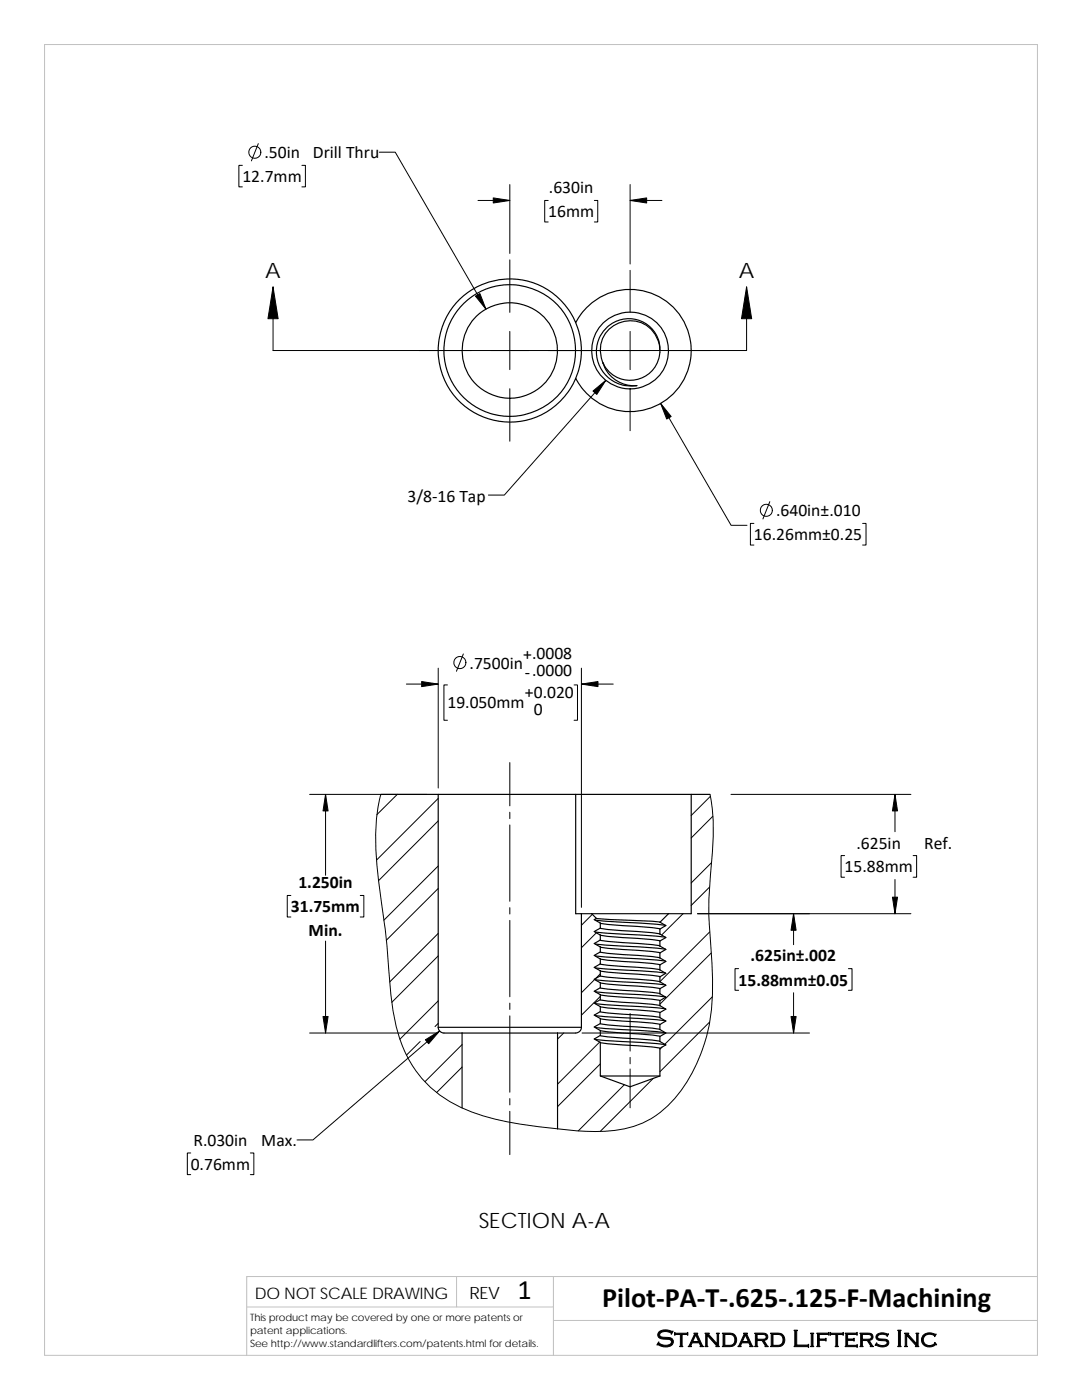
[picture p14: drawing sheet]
<svg xmlns="http://www.w3.org/2000/svg" width="216mm" height="279mm" viewBox="0 0 216 279" stroke-linecap="round" stroke-linejoin="round" font-family="sans-serif">
<defs><g id="words">
<g font-size="5.6">
<text x="103.3" y="259.2">1</text>
<text x="120.1" y="260.8">Pilot‐PA‐T‐.625‐.125‐F‐Machining</text>
</g>
<text font-size="4.9" x="130.9" y="268.8">Standard Lifters Inc</text>
<g font-size="4.2">
<text x="52.9" y="55.5">A</text>
<text x="147.4" y="55.5">A</text>
<text x="95.5" y="245">SECTION A-A</text>
</g>
<g font-size="3.5">
<text x="52.8" y="31.6">.50in</text>
<text x="62.4" y="31.6">Drill Thru</text>
<text x="48.4" y="36.3">12.7mm</text>
<text x="109.5" y="38.6">.630in</text>
<text x="109.4" y="43.3">16mm</text>
<text x="81.3" y="100.1">3/8‐16 Tap</text>
<text x="150.4" y="107.8">16.26mm±0.25</text>
<text x="154.9" y="103">.640in±.010</text>
<text x="104.4" y="131.7">+.0008</text>
<text x="93.7" y="133.4">.7500in</text>
<text x="104.8" y="135.3">‐.0000</text>
<text x="89.3" y="141.3">19.050mm</text>
<text x="104.7" y="139.3">+0.020</text>
<text x="106.5" y="142.8">0</text>
<text x="170.9" y="169.4">.625in</text>
<text x="184.4" y="169.4">Ref.</text>
<text x="59.5" y="177.3">1.250in</text>
<text x="168.5" y="174.1">15.88mm</text>
<text x="58" y="182.1">31.75mm</text>
<text x="61.6" y="186.9">Min.</text>
<text x="149.8" y="191.9">.625in±.002</text>
<text x="147.4" y="196.7">15.88mm±0.05</text>
<text x="38.1" y="233.5">0.76mm</text>
<text x="38.6" y="228.7">R.030in</text>
<text x="52.1" y="228.7">Max.</text>
</g>
<text font-size="3.4" x="93.7" y="259.2">REV</text>
<text font-size="3.2" x="50.8" y="259.3">DO NOT SCALE DRAWING</text>
<g font-size="2">
<text x="49.9" y="263.7">This product may be covered by one or more patents or</text>
<text x="49.9" y="266.2">patent applications.</text>
<text x="49.9" y="268.8">See http://www.standardlifters.com/patents.html for details.</text>
</g>
</g></defs>
<path d="M8.9 8.9h198.1v261.6h-198.1zM91.1 254.8v6M110.4 254.8v15.7M207 254.8h-157.8v15.7M49.2 260.8h61.2M110.4 263.5h96.6" fill="none" stroke="#c0c0c0" stroke-width=".2"/>
<g fill="none" stroke="#000" stroke-width=".23">
<path d="M91.4 60.1a14.3 14.3 0 0 1 23.5 4.3 12.2 12.2 0 0 1 18.5-3.9 12.2 12.2 0 0 1 0 18.9 12.2 12.2 0 0 1-18.5-3.9 14.3 14.3 0 0 1-21 6.4 14.3 14.3 0 0 1-2.5-21.8zM114.9 64.4a14.2 14.2 0 0 1 0 11.1M120.3 72.4l.2 .3M121.2 65.3a6.2 6.2 0 0 1 9.6 1.3 6.2 6.2 0 0 1-3.4 9.1 5.9 5.9 0 0 1-7.1-3.3 6.5 6.5 0 0 0 6.8 4.6 6.8 6.8 0 0 1-7.3-3.7 6.8 6.8 0 0 1 1.4-8zM131.7 69.9a5.9 5.9 0 0 0-7.3-5.7 5.9 5.9 0 0 0-4.1 8.2M76 158.5h11.4M87.4 158.5v46.5M87.4 158.5h27.5M114.9 158.5h23M114.9 158.5v23.9h1.1M137.9 158.5h3.8M137.9 158.5v23.9h-4.5"/>
<path d="M116 182.4v22.6M116 182.4h2.1M118.1 182.4h15.3M118.1 182.4l.9 .9M118.8 197.9l10.5 .7 3.5 .4M118.8 188.4l10.5 .7 3.5 .4M118.8 190.8l10.6 .7 3.4 .3M118.8 195.5l10.6 .7 3.4 .4M118.8 183.6l10.5 .7 3.5 .4M118.8 193.1l10.5 .7 3.5 .4M118.8 186l10.6 .7 3.4 .4M119 183.3l12.7 .7"/>
<path d="M119 183.3l-.4 .2 1.2 .7M119.8 184.2l2.2 .4 7.5 .5 2.2 .3M119.8 191.4l2.2 .3 7.5 .5 2.2 .4M119.8 198.5l2.2 .3 7.5 .6 2.2 .3M119.8 193.7l2.2 .4 7.5 .5 2.2 .3M119.8 186.6l2.2 .3 7.5 .6 2.2 .3M119.8 196.1l2.2 .4 7.5 .5 2.2 .3M119.8 189l2.2 .3 7.5 .5 2.2 .4M119.8 185.2l2.2 .4 7.5 .5 2.2 .3M119.8 192.4l2.2 .3 7.5 .5 2.2 .4M119.8 199.5l2.2 .4 7.5 .5 2.2 .3M119.8 197.1l-1.2 .7 1.2 .7"/>
<path d="M119.8 197.1l2.2 .4 7.5 .5 2.2 .3M119.8 187.6l-1.2 .7 1.2 .7M119.8 187.6l2.2 .3 7.5 .6 2.2 .3M119.8 190l-1.2 .7 1.2 .7M119.8 190l2.2 .3 7.5 .5 2.2 .4M119.8 194.8l-1.2 .6 1.2 .7M119.8 194.8l2.2 .3 7.5 .5 2.2 .3M119.8 192.4l-1.2 .7 1.2 .6M119.8 199.5l-1.2 .7 1.2 .7M119.8 185.2l-1.2 .7 1.2 .7M119.8 184.2v1M119.8 186.6v1"/>
<path d="M119.8 189v1M119.8 191.4v1M119.8 193.7v1.1M119.8 196.1v1M119.8 198.5v1M131.7 191.2l1.2 .7-1.2 .7M131.7 195.9l1.2 .7-1.2 .7M131.7 186.4l1.2 .7-1.2 .7M131.7 193.6l1.2 .6-1.2 .7M131.7 198.3l1.2 .7-1.2 .7M131.7 188.8l1.2 .7-1.2 .7M131.7 185.4v1"/>
<path d="M131.7 187.8v1M131.7 190.2v1M131.7 192.6v1M131.7 194.9v1M131.7 197.3v1M131.7 199.7v1M131.7 184l1.2 .7-1.2 .7M133.4 182.4l-1.7 1.6M87.4 205a1.15 1.15 0 0 0 1.2 1.2h3.6M87.4 205h28.6M92.2 206.2h19.1M92.2 206.2v14.9"/>
<path d="M111.3 206.2v19.1M116 205a1.16 1.16 0 0 1-1.1 1.2h-3.6M118.8 202.7l10.5 .7 3.5 .4M118.8 205l10.6 .8 3.4 .3M118.8 200.3l10.6 .7 3.4 .4M118.8 207.4l10.5 .7 3.5 .4M119.8 205.7l2.2 .3 7.5 .5 2.2 .3M119.8 200.9l2.2 .3 7.5 .5 2.2 .4M119.8 203.3l2.2 .3 7.5 .5 2.2 .4M119.8 208v6.7h11.9M119.8 208l2.2 .4 7.5 .5 2.2 .3M119.8 206.7l2.2 .3 7.5 .5 2.2 .4"/>
<path d="M119.8 201.9l2.2 .3 7.5 .5 2.2 .4M119.8 204.3l2.2 .3 7.5 .5 2.2 .4M119.8 201.9l-1.2 .7 1.2 .7M119.8 204.3l-1.2 .7 1.2 .7M119.8 206.7l-1.2 .6 1.2 .7M119.8 200.9v1M119.8 203.3v1M119.8 205.7v1M119.8 214.7l5.9 2.2 6-2.2M131.7 205.5l1.2 .7-1.2 .6M131.7 200.7l1.2 .7-1.2 .7M131.7 207.9l1.2 .6-1.2 .7"/>
<path d="M131.7 203.1l1.2 .7-1.2 .7M131.7 202.1v1M131.7 204.5v1M131.7 206.8v1.1M131.7 209.2v5.5"/>
<circle cx="101.7" cy="69.9" r="9.5"/>
<circle cx="101.7" cy="69.9" r="13.2"/>
<circle cx="125.7" cy="69.9" r="7.7"/>
</g>
<g fill="none" stroke="#000" stroke-width=".2">
<path d="M48.4 33h-.7v4.3h.7M51.5 28.7l-1.3 3.4M60.2 33h.7v4.3h-.7M75.7 30.4h3.2l18.1 31.3M101.7 36.8v13.8M125.7 36.8v15.9M54.5 57.3v12.7h94.5v-12.7M95.4 40h6.3M101.7 51.9v10.4M109.4 40h-.7v4.3h.7M118.6 40h.7v4.3h-.7M125.7 54v8.3"/>
<path d="M125.7 40h6.4M101.7 66.1v7.7M101.7 77.6v10.5M120.9 75.9l-20.3 22.9h-3.1M125.7 66.1v7.7M125.7 77.6v8.4M131.8 80.5l14.1 24.3h3.2M150.4 104.5h-.7v4.3h.7M153.6 100.1l-1.4 3.5M172.1 104.5h.7v4.3h-.7M81.1 136.5h6.3M87.4 133.3v24"/>
<path d="M89.3 136.7h-.7v7h.7M92.5 130.5l-1.4 3.5M114.6 136.7h.6v7h-.6M116 133.3v47.8M116 136.5h6.4M61.8 158.5h23.4M65 158.5v16.2M76 158.5v.1a40 40 0 0 0-.7 15 350.4 350.4 0 0 1 2.7 24.9 31.1 31.1 0 0 0 4.8 14.9 24.5 24.5 0 0 0 14.3 9.5 113 113 0 0 0 18.3 2.8h.1a27.6 27.6 0 0 0 13-1.7 23.3 23.3 0 0 0 10.7-12.2 36.1 36.1 0 0 0 3-17.3l-.3-5a75.6 75.6 0 0 1 .1-17.9 40.2 40.2 0 0 0-.3-13.1M79.3 158.5l-4.1 4.1M87.4 159.3l-12.3 12.3M101.7 152.2v8.6M141.8 158.9l-3.9 3.9"/>
<path d="M145.9 158.5h35.9M178.6 158.5v7.5M58 178.7h-.7v4.3h.7M71.9 178.7h.7v4.3h-.7M87.4 172.8l-10.8 10.8M87.4 163.8l-11.9 11.9M87.4 177.3l-10.3 10.3M101.7 162.1v1.3M101.7 164.6v15.3M141.6 177.1l-3.7 3.6M142 172.1l-4.1 4.1M142.2 162.9l-4.3 4.3"/>
<path d="M168.5 170.8h-.7v4.3h.7M178.6 175.5v6.9M182.2 170.8h.7v4.3h-.7M65 187.8v18.4M87.4 186.3l-9.6 9.7M87.4 199.7l-7.6 7.7M87.4 190.8l-9.2 9.2M101.7 181.1v1.3M101.7 183.7v15.2M118.2 182.5l-2.2 2.2M118.7 195.5l-2.7 2.6M119 186.2l-3 2.9"/>
<path d="M119.8 194.4l-.9 .9M119.8 198.9l-3.8 3.7M136.3 182.4l-4.3 4.2M139.2 182.4h42.6M141.6 186l-9.9 9.9M141.9 190.2l-10.2 10.2M142.2 198.9l-9.5 9.5M147.4 193.3h-.7v4.3h.7M158.3 182.4v6.1M158.3 198.1v8.1M169.3 193.3h.7v4.3h-.7M61.8 206.2h25.5"/>
<path d="M83.8 207.9l-2.7 2.7M87.4 204.2l-.6 .7M87.7 205.8l-25.3 21.7h-3.1M92.2 208.5l-7.4 7.4M92.2 213l-5.1 5M101.7 200.2v1.3M101.7 202.7v15.3M101.7 219.2v1.3M112.5 206.2l-1.2 1.2M116.1 206.2h45.4M119.7 208l-8.4 8.4M119.8 212.3l-8.5 8.6"/>
<path d="M124.6 216.5l-9.2 9.2M125.7 213.3v7.8M125.7 202.3v7.5M125.7 211v1.3M130.4 215.2l-10.6 10.6M132.1 209l-.4 .4M141.6 204l-9.9 9.9M38.1 230.1h-.7v4.3h.7M50 230.1h.7v4.3h-.7M101.7 221.8v8.6"/>
<circle cx="50.8" cy="30.4" r="1.21"/>
<circle cx="152.9" cy="101.8" r="1.21"/>
<circle cx="91.8" cy="132.2" r="1.21"/>
</g>
<g fill="#000" stroke="#000" stroke-width=".2">
<path d="M54.5 57.3l1 6.3h-2zM149 57.3l1 6.3h-2z"/>
<path d="M98.4 39.5l3.3 .5-3.3 .5z" fill-rule="evenodd"/>
<path d="M125.7 40l3.3-.5v1z" fill-rule="evenodd"/>
<path d="M94.9 59.1l.9-.5 1.2 3.1z" fill-rule="evenodd"/>
<path d="M118.3 78l2.6-2.1-1.8 2.8z" fill-rule="evenodd"/>
<path d="M131.8 80.5l2.1 2.6-.9 .5z" fill-rule="evenodd"/>
<path d="M84.1 136l3.3 .5-3.3 .5z" fill-rule="evenodd"/>
<path d="M116 136.5l3.3-.5v1z" fill-rule="evenodd"/>
<path d="M65 158.5l.5 3.3h-1z" fill-rule="evenodd"/>
<path d="M178.6 158.5l.5 3.3h-1z" fill-rule="evenodd"/>
<path d="M158.3 182.4l.6 3.3h-1.1z" fill-rule="evenodd"/>
<path d="M178.1 179h1l-.5 3.4z" fill-rule="evenodd"/>
<path d="M64.5 202.9h1l-.5 3.3z" fill-rule="evenodd"/>
<path d="M84.9 207.5l2.8-1.7-2.2 2.5z" fill-rule="evenodd"/>
<path d="M157.8 202.9h1.1l-.6 3.3z" fill-rule="evenodd"/>
</g>
<use href="#words"/>
</svg>
